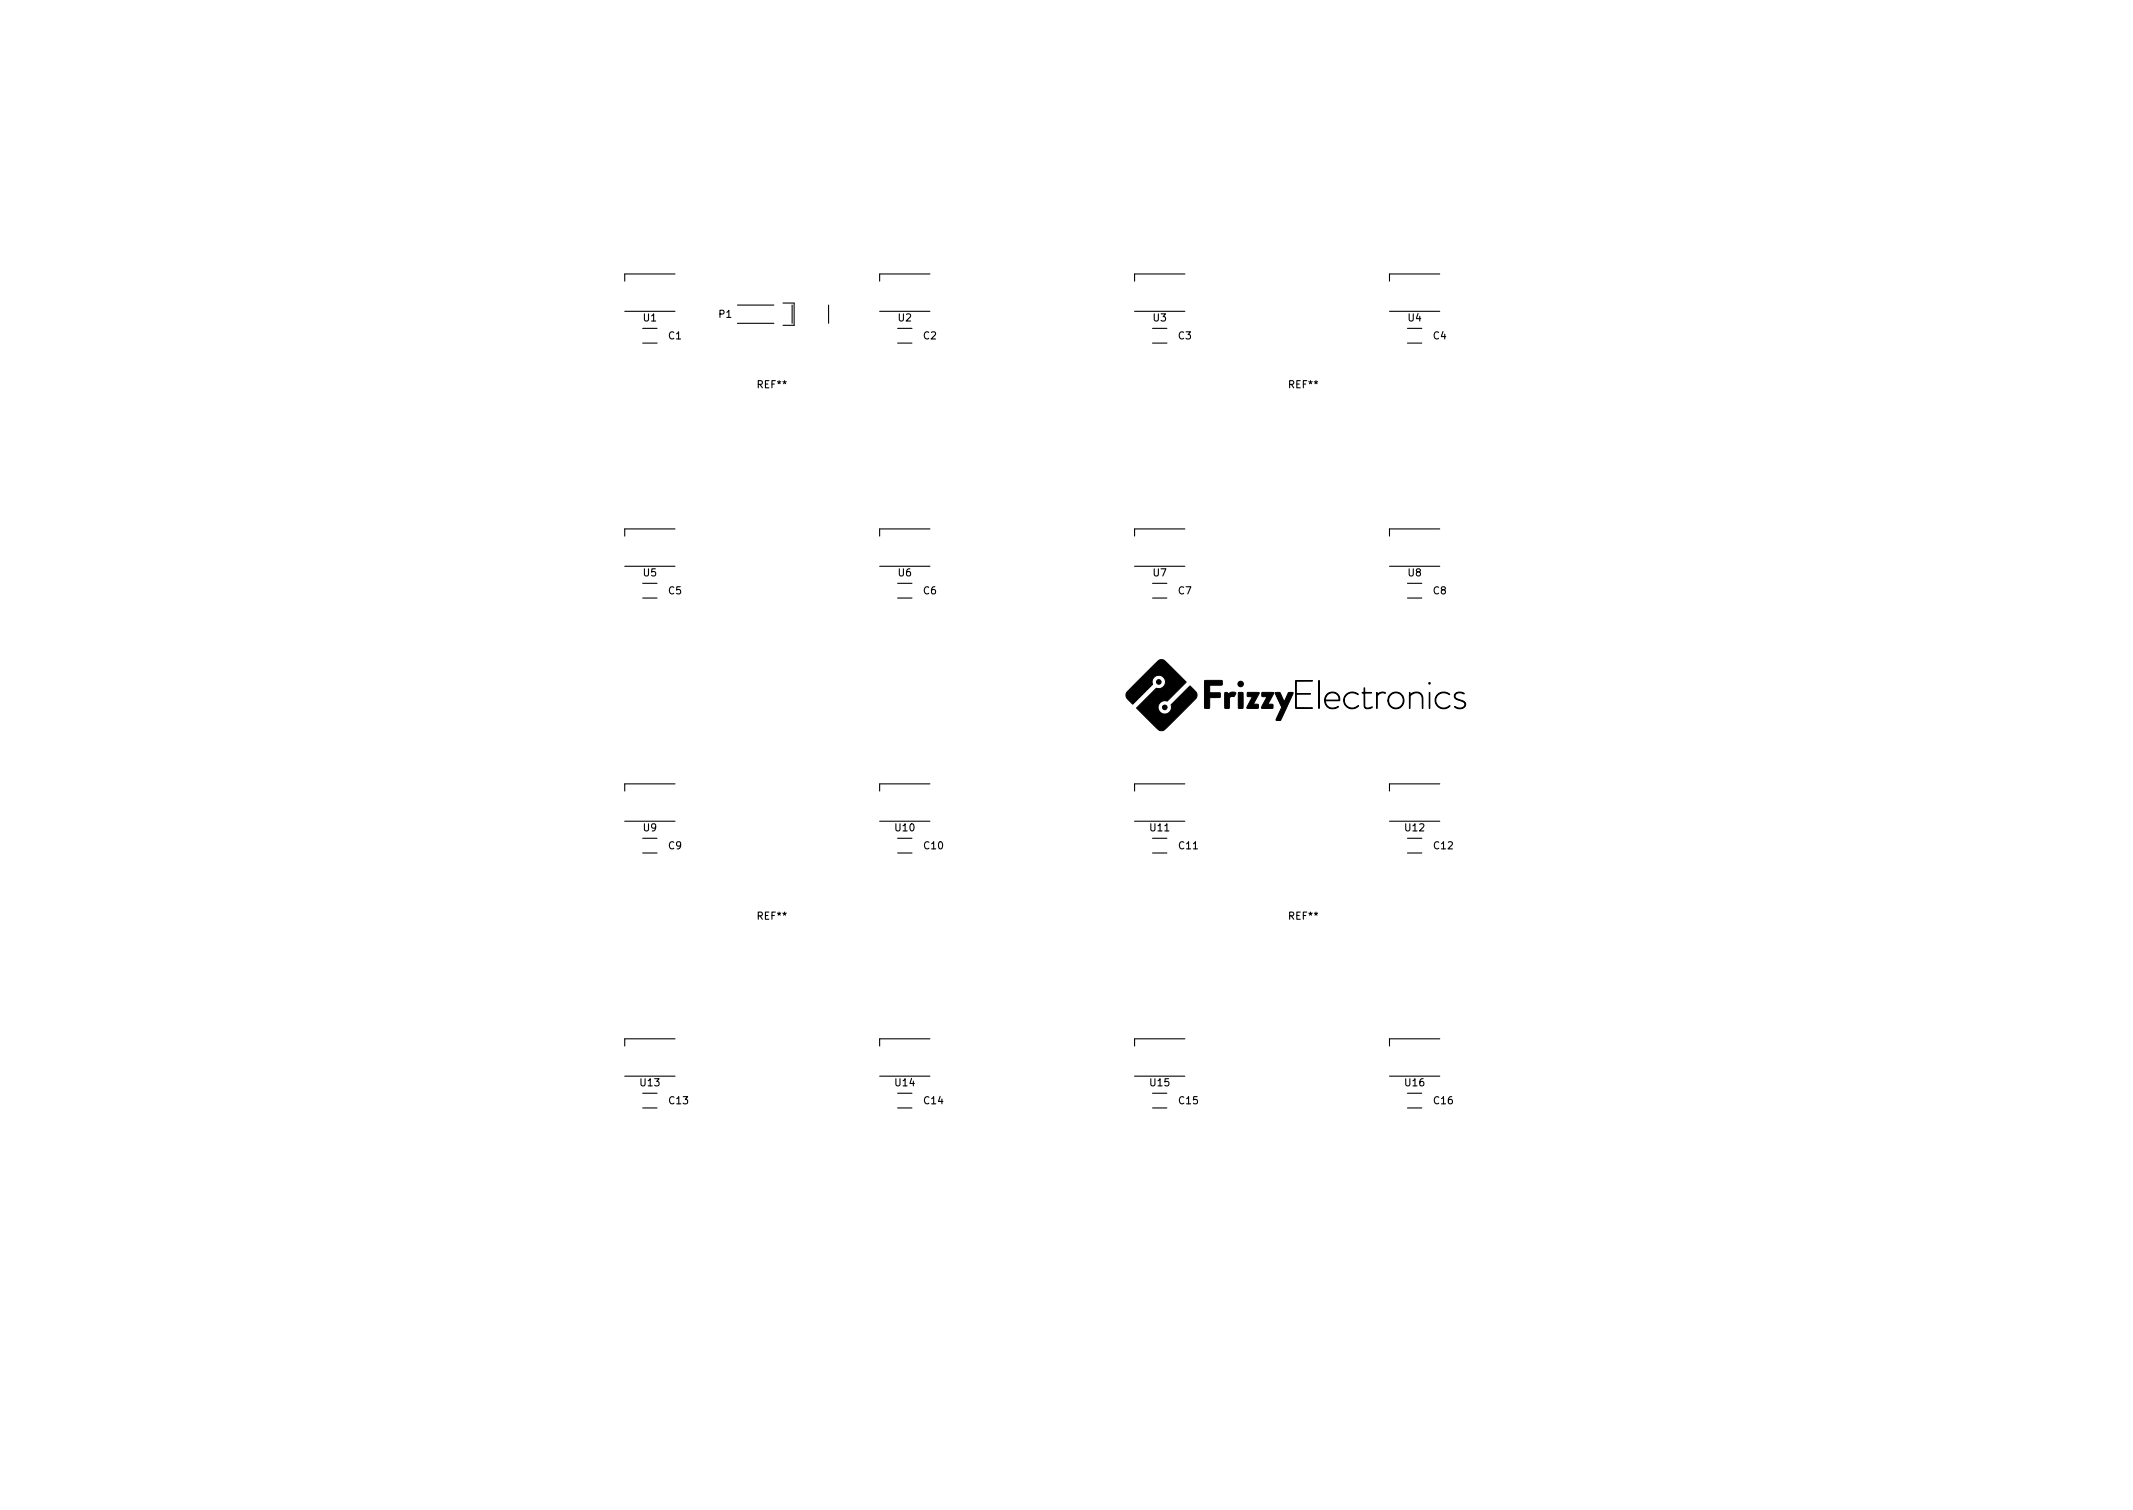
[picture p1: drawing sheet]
<svg xmlns="http://www.w3.org/2000/svg" width="297mm" height="210mm" viewBox="0 0 297 210" stroke-linecap="round" stroke-linejoin="round" font-family="sans-serif">
<defs><g id="words">
<g font-size="1.4">
<text x="89.6" y="44.7">U1</text>
<text x="93.1" y="47.2">C1</text>
<text x="100.1" y="44.2">P1</text>
<text x="125.1" y="44.7">U2</text>
<text x="128.6" y="47.2">C2</text>
<text x="160.6" y="44.7">U3</text>
<text x="164.1" y="47.2">C3</text>
<text x="196.1" y="44.7">U4</text>
<text x="199.6" y="47.2">C4</text>
<text x="105.6" y="54">REF**</text>
<text x="179.6" y="54">REF**</text>
<text x="89.6" y="80.2">U5</text>
<text x="93.1" y="82.7">C5</text>
<text x="125.1" y="80.2">U6</text>
<text x="128.6" y="82.7">C6</text>
<text x="160.6" y="80.2">U7</text>
<text x="164.1" y="82.7">C7</text>
<text x="196.1" y="80.2">U8</text>
<text x="199.6" y="82.7">C8</text>
<text x="89.6" y="115.7">U9</text>
<text x="93.1" y="118.2">C9</text>
<text x="124.7" y="115.7">U10</text>
<text x="128.7" y="118.2">C10</text>
<text x="160.2" y="115.7">U11</text>
<text x="164.2" y="118.2">C11</text>
<text x="195.7" y="115.7">U12</text>
<text x="199.7" y="118.2">C12</text>
<text x="105.6" y="128">REF**</text>
<text x="179.6" y="128">REF**</text>
<text x="89.2" y="151.2">U13</text>
<text x="93.2" y="153.7">C13</text>
<text x="124.7" y="151.2">U14</text>
<text x="128.7" y="153.7">C14</text>
<text x="160.2" y="151.2">U15</text>
<text x="164.2" y="153.7">C15</text>
<text x="195.7" y="151.2">U16</text>
<text x="199.7" y="153.7">C16</text>
</g>
</g></defs>
<g fill="none" stroke="#000" stroke-width=".15">
<path d="M94 38.1h-7v1M129.5 38.1h-7v1M165 38.1h-7v1M200.5 38.1h-7v1M87 43.3h7M89.5 45.7h2M89.5 47.8h2M102.7 45h5.1M102.7 42.5h5.1M109 42.2h1.6v3.1h-1.6M110.3 42.5v2.5M115.4 42.5v2.5"/>
<path d="M122.5 43.3h7M125 45.7h2M125 47.8h2M158 43.3h7M160.5 45.7h2M160.5 47.8h2M193.5 43.3h7M196 45.7h2M196 47.8h2M87 78.8h7M94 73.6h-7v1M122.5 78.8h7"/>
<path d="M129.5 73.6h-7v1M158 78.8h7M165 73.6h-7v1M193.5 78.8h7M200.5 73.6h-7v1M89.5 81.2h2M89.5 83.3h2M125 81.2h2M125 83.3h2M160.5 81.2h2M160.5 83.3h2M196 81.2h2"/>
<path d="M196 83.3h2M87 114.3h7M89.5 116.7h2M89.5 118.8h2M94 109.1h-7v1M122.5 114.3h7M125 116.7h2M125 118.8h2M129.5 109.1h-7v1M158 114.3h7M160.5 116.7h2M160.5 118.8h2"/>
<path d="M165 109.1h-7v1M193.5 114.3h7M196 116.7h2M196 118.8h2M200.5 109.1h-7v1M87 149.8h7M89.5 152.2h2M89.5 154.3h2M94 144.6h-7v1M122.5 149.8h7M125 152.2h2M125 154.3h2"/>
<path d="M129.5 144.6h-7v1M158 149.8h7M160.5 152.2h2M160.5 154.3h2M165 144.6h-7v1M193.5 149.8h7M196 152.2h2M196 154.3h2M200.5 144.6h-7v1"/>
</g>
<g fill="#000" stroke="#000" stroke-width=".14">
<path d="M159.4 93.9l1.5-1.5a.92 .92 0 0 1 .9-.6 .92 .92 0 0 1 .8 .6l2.6 2.6-2.7 2.6a.93 .93 0 0 0-1.2 .8 .93 .93 0 0 0 1 1 .93 .93 0 0 0 .8-1.3l2.6-2.6 .4 .4a.92 .92 0 0 1 .1 1.7l-3.3 3.3a1.75 1.75 0 0 1-1.1 .8 .99 .99 0 0 1-.9-.5l-2.6-2.6 2.7-2.8a.93 .93 0 0 0 1.3-.7 .93 .93 0 0 0-1.1-1.1 .93 .93 0 0 0-.7 1.3l-2.8 2.8-.3-.4a.94 .94 0 0 1-.5-1.3zM167.8 94.8h2.4v.5l-.1 .1h-1.6v1.1h1.4l.1 .2a.31 .31 0 0 1-.1 .4 .31 .31 0 0 1-.4 0h-1l-.1 1.5h-.3a.28 .28 0 0 1-.4 0 .28 .28 0 0 1 0-.4zM170.6 96.4a.28 .28 0 0 1 .4 .3 .66 .66 0 0 1 1.1-.1l-.1 .2a.35 .35 0 0 1-.5 .2l-.2 .1a1.89 1.89 0 0 0-.1 1.2v.3h-.3a.28 .28 0 0 1-.3 0 .28 .28 0 0 1-.1-.3zM172.5 96.4h.3a.27 .27 0 0 1 .3 .1 .27 .27 0 0 1 0 .3v1.8h-.3a.27 .27 0 0 1-.3 0 .27 .27 0 0 1-.1-.3zM173.7 96.4l1.7 .1-.9 1.5 .3 .1a.37 .37 0 0 1 .4 0 .37 .37 0 0 1 0 .5h-1.2a.22 .22 0 0 1-.3 0 .22 .22 0 0 1 0-.3l.7-1.3h-.2a.37 .37 0 0 1-.5-.1 .37 .37 0 0 1 0-.5zM175.8 96.4l1.6 .1-.8 1.5 .2 .1a.37 .37 0 0 1 .5 0 .37 .37 0 0 1-.1 .5h-1.2a.22 .22 0 0 1-.3 0 .22 .22 0 0 1 .1-.3l.6-1.3h-.2a.37 .37 0 0 1-.5-.1 .37 .37 0 0 1 0-.5zM177.6 96.4a.53 .53 0 0 1 .8 .3l.4 1 .4-.9a.53 .53 0 0 1 .9-.3l-1.5 3.3a.53 .53 0 0 1-.3 .5 .53 .53 0 0 1-.6 0l.8-1.8zM180.4 94.8h2.4l-2.3 .1v1.7h2v.1h-2v1.8l2.3 .1h-2.4zM183.6 94.8h.1v3.8zM184.8 96.7a1 1 0 0 1 1.2-.3 1 1 0 0 1 .5 1.2h-1.9a1.07 1.07 0 0 0 .6 .9 1.07 1.07 0 0 0 1.2-.1 1.1 1.1 0 0 1-1.3 .2 1.1 1.1 0 0 1-.6-1.1h2a.96 .96 0 0 0-1-1 .96 .96 0 0 0-.9 1h-.1v-.3zM187.4 96.7a1.16 1.16 0 0 1 1.7 0 1.1 1.1 0 0 0-1.7 .3 1.1 1.1 0 0 0 .7 1.6h.5l.6-.4a.25 .25 0 0 1-.3 .4 1.18 1.18 0 0 1-1.5-.4 1.18 1.18 0 0 1 0-1.5zM190 95.8l.1 .6h.9v.1h-1l.1 1.8a.7 .7 0 0 0 1 .1 .68 .68 0 0 1-1.1-.1l-.1-1.8h-.2l.2-.1z"/>
<path d="M191.7 96.4l.1 .3a.73 .73 0 0 1 1.1-.2h-.1a.8 .8 0 0 0-1 .4l-.1 1.7zM193.6 96.7a1.13 1.13 0 0 1 1.8 .2 1.13 1.13 0 0 1-.7 1.7 1.13 1.13 0 0 1-1.4-1h.1a1.02 1.02 0 0 0 1.5 .8 1.02 1.02 0 0 0 .1-1.7 1.02 1.02 0 0 0-1.6 .7v.2h-.1l.1-.5zM196.3 96.4h.1v.4a.97 .97 0 0 1 1-.5 .97 .97 0 0 1 .7 .9l.1 1.4h-.1v-.9a.94 .94 0 0 0-.5-1.2 .94 .94 0 0 0-1.2 .4l-.1 1.7zM199 96.4h.1v2.2zM200.2 96.7a1.16 1.16 0 0 1 1.7 0 1.1 1.1 0 0 0-1.8 .3 1.1 1.1 0 0 0 .7 1.6h.5l.6-.4a.25 .25 0 0 1-.3 .4 1.18 1.18 0 0 1-1.5-.4 1.18 1.18 0 0 1 .1-1.5zM202.6 96.6a.89 .89 0 0 1 1.3 0h-.1a.7 .7 0 0 0-1.2 .4 1.91 1.91 0 0 0 1.2 .6 .56 .56 0 0 1 .3 .7 .56 .56 0 0 1-.6 .4l-.6-.1-.3-.1v-.1a.87 .87 0 0 0 1.4-.3 1.29 1.29 0 0 0-1.1-.7 .48 .48 0 0 1-.3-.8z"/>
<circle cx="161.4" cy="95" r=".32"/>
<circle cx="162.2" cy="98.5" r=".32"/>
<circle cx="172.8" cy="95.2" r=".38"/>
<circle cx="199.1" cy="95.1" r=".11"/>
</g>
<use href="#words"/>
</svg>
